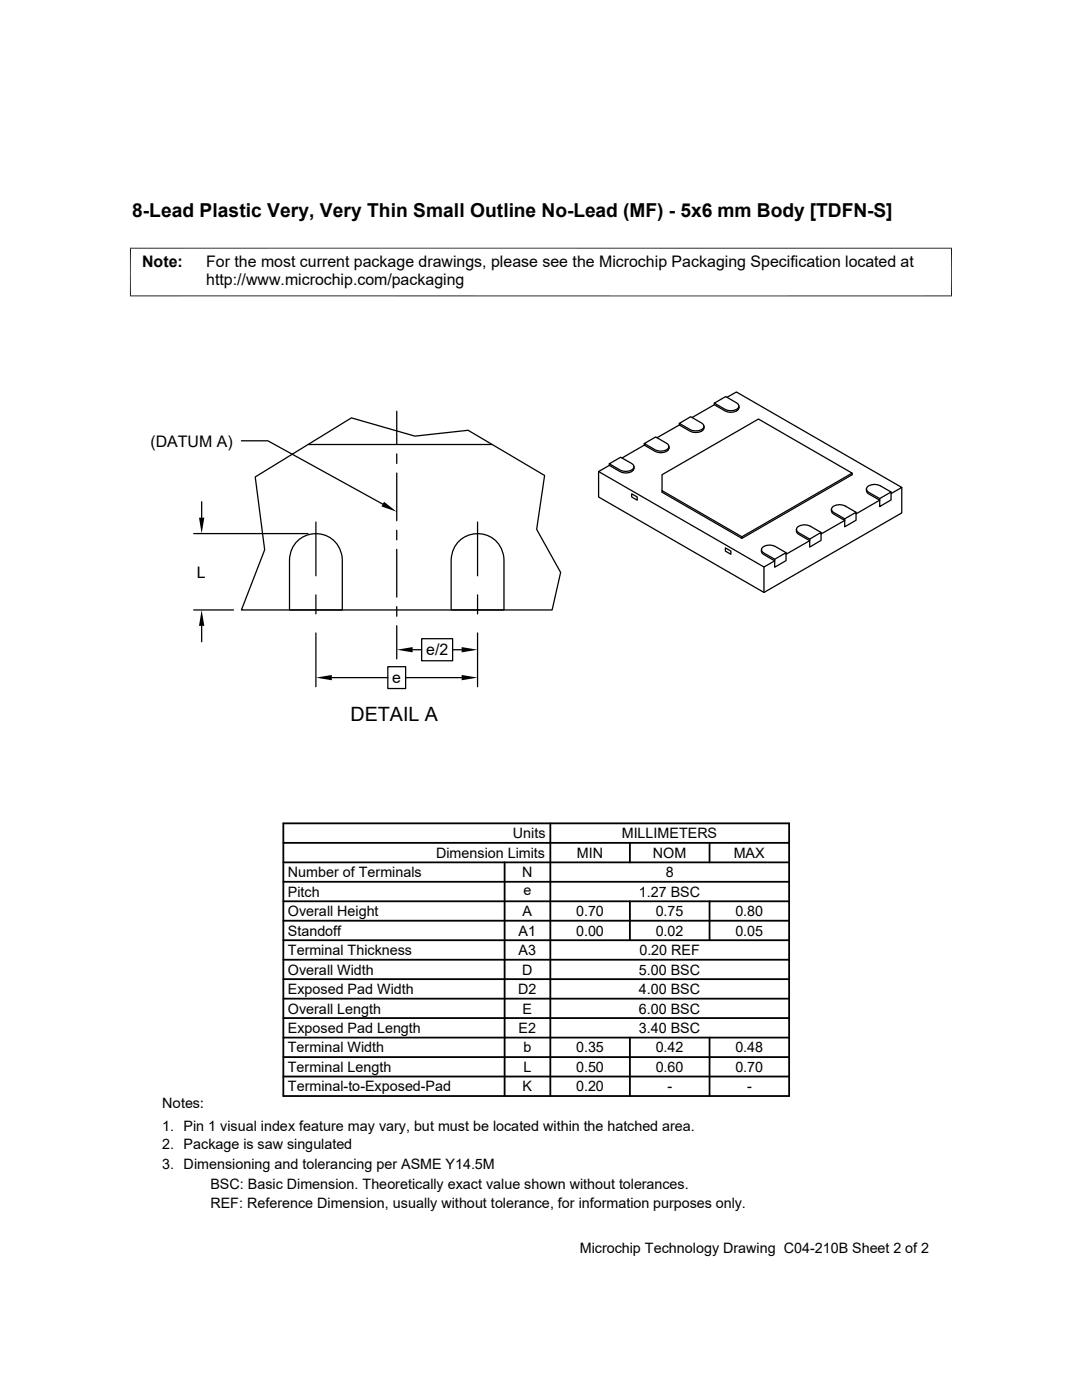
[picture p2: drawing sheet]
<svg xmlns="http://www.w3.org/2000/svg" width="216mm" height="279mm" viewBox="0 0 216 279" stroke-linecap="round" stroke-linejoin="round" font-family="sans-serif">
<defs><g id="words">
<text font-size="3.9" x="69.9" y="143.9">DETAIL A</text>
<text font-size="3.8" x="26.4" y="43.3">8-Lead Plastic Very, Very Thin Small Outline No-Lead (MF) - 5x6 mm Body [TDFN-S]</text>
<g font-size="3.2">
<text x="28.4" y="53.3">Note:</text>
<text x="41.1" y="53.3">For the most current package drawings, please see the Microchip Packaging Specification located at</text>
<text x="41.1" y="57">http://www.microchip.com/packaging</text>
<text x="30" y="89.1">(DATUM A)</text>
<text x="39.3" y="115.3">L</text>
<text x="85" y="130.8">e/2</text>
<text x="78.3" y="136.4">e</text>
</g>
<g font-size="2.9">
<text x="102.3" y="167.3">Units</text>
<text x="124.1" y="167.3">MILLIMETERS</text>
<text x="87" y="171.2">Dimension Limits</text>
<text x="115.1" y="171.2">MIN</text>
<text x="130.3" y="171.2">NOM</text>
<text x="146.4" y="171.2">MAX</text>
<text x="57.4" y="175.1">Number of Terminals</text>
<text x="57.4" y="179">Pitch</text>
<text x="104.2" y="175.1">N</text>
<text x="104.4" y="178.7">e</text>
<text x="127.5" y="179">1.27 BSC</text>
<text x="132.8" y="175.1">8</text>
<text x="57.4" y="182.8">Overall Height</text>
<text x="104.3" y="182.8">A</text>
<text x="115" y="182.8">0.70</text>
<text x="130.8" y="182.8">0.75</text>
<text x="146.7" y="182.8">0.80</text>
<text x="57.4" y="190.6">Terminal Thickness</text>
<text x="57.4" y="186.7">Standoff</text>
<text x="103.5" y="186.7">A1</text>
<text x="103.5" y="190.6">A3</text>
<text x="115" y="186.7">0.00</text>
<text x="127.6" y="190.6">0.20 REF</text>
<text x="130.8" y="186.7">0.02</text>
<text x="146.7" y="186.7">0.05</text>
<text x="57.4" y="194.5">Overall Width</text>
<text x="104.2" y="194.5">D</text>
<text x="127.5" y="194.5">5.00 BSC</text>
<text x="57.4" y="202.3">Overall Length</text>
<text x="57.4" y="198.4">Exposed Pad Width</text>
<text x="103.4" y="198.4">D2</text>
<text x="104.3" y="202.3">E</text>
<text x="127.5" y="202.3">6.00 BSC</text>
<text x="127.5" y="198.4">4.00 BSC</text>
<text x="57.4" y="206.2">Exposed Pad Length</text>
<text x="103.5" y="206.2">E2</text>
<text x="127.5" y="206.2">3.40 BSC</text>
<text x="57.4" y="210">Terminal Width</text>
<text x="57.4" y="213.9">Terminal Length</text>
<text x="104.4" y="213.9">L</text>
<text x="104.4" y="210">b</text>
<text x="115" y="213.9">0.50</text>
<text x="115" y="210">0.35</text>
<text x="130.8" y="210">0.42</text>
<text x="130.8" y="213.9">0.60</text>
<text x="146.7" y="213.9">0.70</text>
<text x="146.7" y="210">0.48</text>
<text x="32.4" y="221.2">Notes:</text>
<text x="57.4" y="217.8">Terminal-to-Exposed-Pad</text>
<text x="104.3" y="217.8">K</text>
<text x="115" y="217.8">0.20</text>
<text x="133.2" y="217.8">-</text>
<text x="149.1" y="217.8">-</text>
<text x="32.4" y="225.8">1. Pin 1 visual index feature may vary, but must be located within the hatched area.</text>
<text x="32.4" y="229.4">2. Package is saw singulated</text>
<text x="32.4" y="233.4">3. Dimensioning and tolerancing per ASME Y14.5M</text>
<text x="42" y="237.4">BSC: Basic Dimension. Theoretically exact value shown without tolerances.</text>
<text x="42" y="241.1">REF: Reference Dimension, usually without tolerance, for information purposes only.</text>
<text x="115.7" y="250.1">Microchip Technology Drawing C04-210B Sheet 2 of 2</text>
</g>
</g></defs>
<g fill="none" stroke="#000" stroke-width=".25">
<path d="M145.1 79.3l1.8-1.1 33 19.1-2.1 1.2M48.2 88h5.2l23 12.6M50.9 95.2l19.2-11.8 12.7 3.6 10.6-1.1 15.3 9-1.6 10.7 4.8 8.6-1.7 7.5h-62l4.6-12zM61.5 88.7h36.7M79.2 82.1v6.6M79.2 90.6v1.9M79.2 94.4v9.5M119.4 94.1v5.1l33 19 27.5-15.8v-5.1M121.6 92.6l2.2-1.4 2.2 1.3a.7 .7 0 0 1 .5 .6 .7 .7 0 0 1-.5 .7 2.47 2.47 0 0 1-2.3 0zM121.6 92.6v.3l2.1 1.2a2.05 2.05 0 0 0 2.7-.5l.1-.5M121.6 92.9l-2.2 1.2 33 19.1 2.2-1.3-2.4-1.4-.3-.5M126 98.6l1.1 .6v.6l-1.1-.6z"/>
<path d="M128.6 88.5l2.2-1.3 2.2 1.3a.69 .69 0 0 1 .5 .6 .69 .69 0 0 1-.5 .7 2.47 2.47 0 0 1-2.3 0zM128.6 88.5v.3l2.1 1.3a2.05 2.05 0 0 0 2.7-.5l.1-.6M128.6 88.8l-4.5 2.6M132.1 94.7l19.2-11.1 18.7 10.8-22 12.7-15.9-9.2zM135.6 84.5l2.2-1.3 2.2 1.2a.7 .7 0 0 1 .5 .7 .7 .7 0 0 1-.5 .6 2.65 2.65 0 0 1-2.3 0zM135.6 84.5v.3l2.1 1.3a2.05 2.05 0 0 0 2.7-.5l.1-.2M135.6 84.8l-4.5 2.6M140.5 85.4h.1M140.5 85v.4M142.5 80.5l2.3-1.4 2.2 1.3a.69 .69 0 0 1 .4 .6 .69 .69 0 0 1-.4 .7 2.47 2.47 0 0 1-2.3 0zM142.5 80.5v.3l2.2 1.2a2.05 2.05 0 0 0 2.7-.5v-.1M142.5 80.8l-4.4 2.5"/>
<path d="M147.4 81v.4M147.4 81.3v.1M170 94.4v.3l-22 12.7-15.9-9.2v-.3M172.9 97.5v.6l.3 .3 2.3 1.4-4.7 2.8M175.5 99.5l2.3-1.3v1.6l-2.3 1.3zM177.8 98.2l-2.2-1.3a2.05 2.05 0 0 0-2.7 .5v.4l.3 .3 2.3 1.4M38.7 106.5h22.7M40.2 100.1v3.2M59.6 107.8a5.3 5.3 0 0 1 5.6-.8 5.3 5.3 0 0 1 3.1 4.8v9.9h-10.5v-9.9a5.4 5.4 0 0 1 1.8-4zM63 104.2v10.7M63 118.7v3.8M79.2 105.8v1.9"/>
<path d="M79.2 109.6v9.6M91.8 107.8a5.3 5.3 0 0 1 5.7-.8 5.3 5.3 0 0 1 3.1 4.8v9.9h-10.6v-9.9a5.4 5.4 0 0 1 1.8-4zM95.3 104.2v10.7M95.3 118.7v3.8M144.7 109.3l1.1 .7v.6l-1.1-.6zM148 107.1v.3M152 109.6l-.1 .4M152.4 113.2v5M154.6 111.6l2.2-1.3v1.6l-2.2 1.3zM156.8 110.3l-2.1-1.2a2.05 2.05 0 0 0-2.7 .4v.4l.2 .3 2.4 1.4M158.9 105.6l.1 .6 .2 .3 2.4 1.4-4.8 2.7M161.6 107.6l2.2-1.3v1.5l-2.2 1.4z"/>
<path d="M163.8 106.3l-2.1-1.3a2.05 2.05 0 0 0-2.7 .5v.4l.2 .3 2.4 1.4M165.9 101.9l.3 .6 2.4 1.4-4.8 2.7M165.9 101.6v.4M168.6 103.5l2.2-1.3v1.6l-2.2 1.3zM170.8 102.2l-2.1-1.2a2.05 2.05 0 0 0-2.8 .5v.3l.3 .4 2.4 1.3M38.7 121.7h7.9M40.2 124.9v3.2M63 126.3v10.8M66.2 135.2h11.2M77.4 133.1h3.5v4.3h-3.5zM79.2 121.1v1.9M79.2 124.9v6.6"/>
<path d="M80.9 135.2h11.2M82.3 129.7h1.8M84.1 127.5h6.2v4.4h-6.2zM90.3 129.7h1.8M95.3 126.3v10.8"/>
</g>
<path d="M25.9 59.1h164M25.9 49.5h164M26 49.4v9.7M189.9 49.4v9.7" fill="none" stroke="#000" stroke-width=".2"/>
<path d="M39.7 103.3h1.1l-.6 3.2zM76.6 100.1l2.6 2-3.1-1zM40.2 121.7l.6 3.2h-1.1zM63 135.2l3.2-.5v1.1zM79.2 129.7l3.1-.6v1.1zM92.1 129.1l3.2 .6-3.2 .5zM92.1 134.7l3.2 .5-3.2 .6z" fill="#000"/>
<g fill="none" stroke="#000" stroke-width=".36">
<path d="M56.5 179.9h101M56.5 176h101M56.5 172.1h101M56.5 168.2h101M56.5 164.3h101v54.4h-101zM100.7 172.1v46.6M109.8 164.3v54.4M125.7 168.2v3.9M125.7 179.9v7.7M141.6 168.2v3.9M141.6 179.9v7.7M56.5 183.7h101"/>
<path d="M56.5 195.4h101M56.5 191.5h101M56.5 187.6h101M56.5 199.3h101M56.5 203.2h101M56.5 207.1h101M56.5 214.8h101M56.5 211h101M125.7 207.1v11.6M141.6 207.1v11.6"/>
</g>
<use href="#words"/>
</svg>
